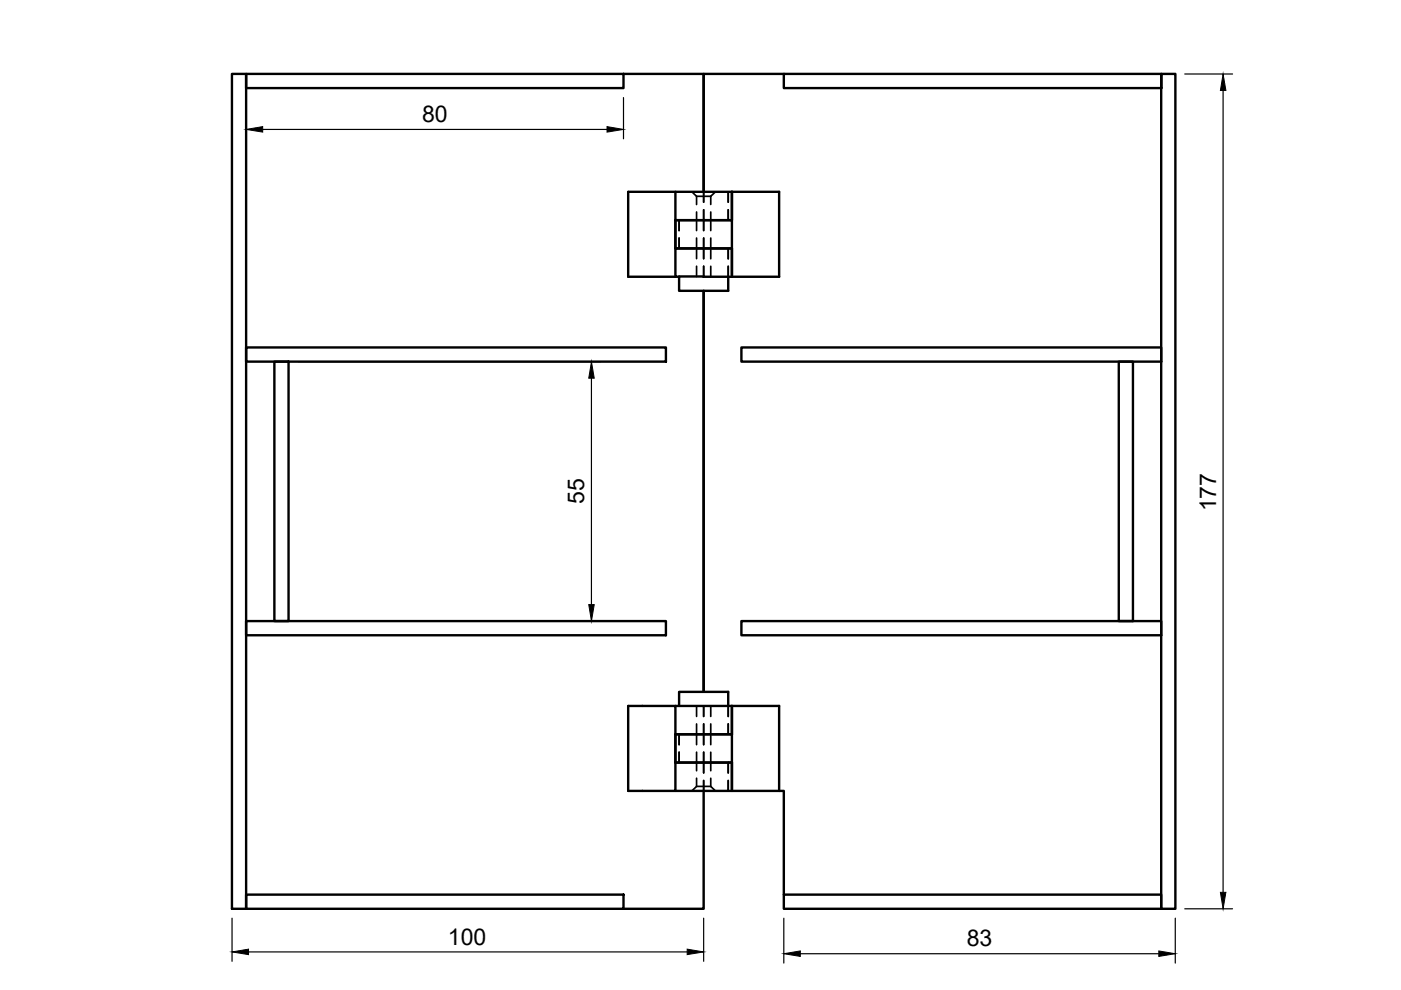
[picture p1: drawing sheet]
<svg xmlns="http://www.w3.org/2000/svg" width="297mm" height="210mm" viewBox="0 0 297 210" stroke-linecap="round" stroke-linejoin="round" font-family="sans-serif">
<defs><g id="words">
<g font-size="4.9">
<text x="89.5" y="25.9">80</text>
<text x="123.9" y="106.9" transform="rotate(-90 123.9 106.9)">55</text>
<text x="257.8" y="108.4" transform="rotate(-90 257.8 108.4)">177</text>
<text x="95" y="200.3">100</text>
<text x="205" y="200.6">83</text>
</g>
</g></defs>
<!-- layer: Visible -->
<g fill="none" stroke="#000" stroke-width=".51">
<path d="M49.2 15.7h3v177h-3zM52.2 15.7h80v3h-80zM132.2 15.7h17v25v-25h17M166.2 15.7v3h80v-3h3v177h-3v-177zM143.2 40.7h12M143.2 46.7h12v6h-12zM144 58.7v3h5.2v85h-5.2v3M144 58.7h11.2M154.4 58.7v3h-5.2v85h5.2v3M155.2 52.7h-12v6h.8M155.2 40.7v6h-12v-6h-10v18h10M155.2 40.7h10v18h-10"/>
<path d="M155.2 52.7v6M52.2 73.7h89v3h-89zM58.2 76.7h3v55h-3zM157.2 73.7h89v3h-89zM237.2 76.7h3v55h-3zM52.2 131.7h89v3h-89zM157.2 131.7h89v3h-89zM133.2 149.7h10v18h-10zM143.2 149.7h12M143.2 155.7h12v6M143.2 155.7v6M155.2 149.7v6h-12"/>
<path d="M155.2 149.7h10v18M143.2 167.7h12M143.2 161.7h12M149.2 167.7v25h-17M155.2 167.7h10M155.2 161.7v6M165.2 167.7h1v22M52.2 189.7h80v3h-80zM166.2 189.7h80v3h-80z"/>
</g>
<!-- layer: Hidden -->
<g fill="none" stroke="#000" stroke-width=".36">
<path d="M144 46.7v2.2M144 50.5v2.2M146.7 40.7l1 .9M147.7 41.6h3M147.7 41.6v1.8M147.7 44.9v4M147.7 50.5v4.3M147.7 56.4v2.2M149.2 40.7v2.2M149.2 44.5v4.4M149.2 50.5v4.3M149.2 56.4v2.2"/>
<path d="M150.7 41.6v1.8M150.7 44.9v4M150.7 50.5v4.4M150.7 56.5v2.2M151.7 40.7l-1 .9M154.4 40.7v2.2M154.4 44.5v2.2M154.4 52.7v2.2M154.4 56.5v2.2M144 155.7v2.2M144 159.5v2.2M147.7 149.7v2.2"/>
<path d="M147.7 153.5v4.4M147.7 159.5v3.9M149.2 149.7v2.2M149.2 153.5v4.4M149.2 159.5v4.4M150.7 149.7v2.2M150.7 153.5v4.4M150.7 159.5v3.9M154.4 149.7v2.2M154.4 153.5v2.2M147.7 166.7h3M147.7 166.7l-1 1"/>
<path d="M147.7 165v1.7M149.2 165.5v2.2M150.7 166.7l1 1M150.7 165v1.7M154.4 161.7v2.2M154.4 165.5v2.2"/>
</g>
<!-- layer: Dimensions -->
<g fill="none" stroke="#000" stroke-width=".25">
<path d="M251.2 15.7h10.1M259.3 19.2v170M52.2 20.7v8.7M55.7 27.4h73M132.2 20.7v8.7M63.2 76.7h64.2M125.4 80.2v48M63.2 131.7h64.2M49.2 194.7v9.1M149.2 194.7v9.1M166.2 194.7v9.5M249.2 194.7v9.5"/>
<path d="M251.2 192.7h10.1M52.7 201.8h93M169.7 202.2h76"/>
</g>
<path d="M259.3 15.7l.6 3.5h-1.2zM52.2 27.4l3.5-.6v1.2zM128.7 26.8l3.5 .6-3.5 .6zM125.4 76.7l.6 3.5h-1.2zM124.8 128.2h1.2l-.6 3.5zM258.7 189.2h1.2l-.6 3.5zM49.2 201.8l3.5-.6v1.2zM145.7 201.2l3.5 .6-3.5 .6zM166.2 202.2l3.5-.6v1.2zM245.7 201.6l3.5 .6-3.5 .6z" fill="#000" stroke="#000" stroke-width=".21"/>
<use href="#words"/>
</svg>
